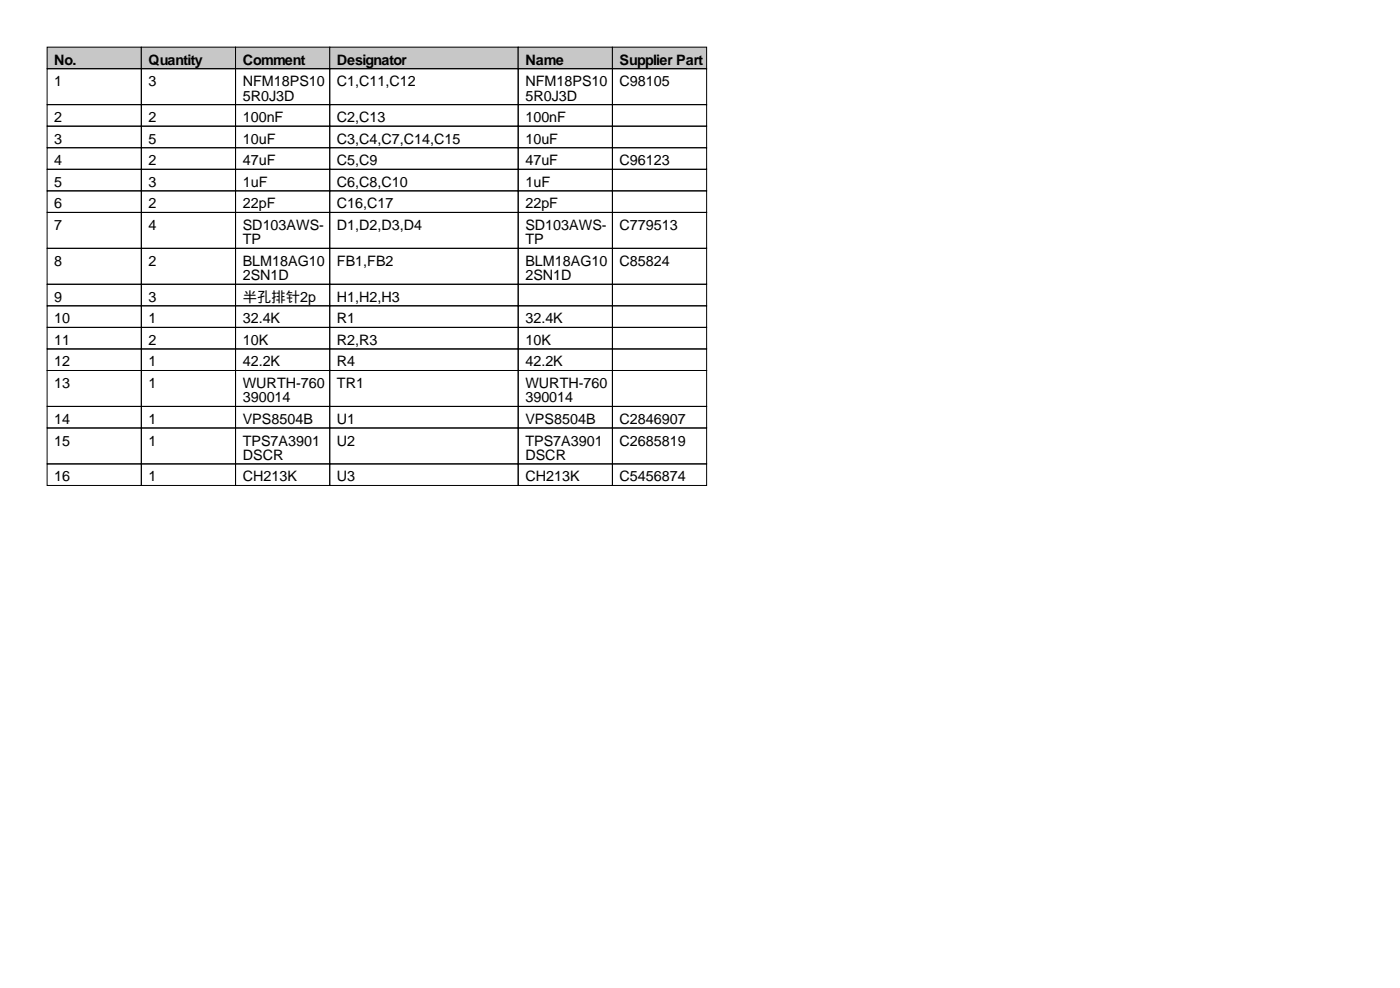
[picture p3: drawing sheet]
<svg xmlns="http://www.w3.org/2000/svg" width="297mm" height="210mm" viewBox="0 0 297 210" stroke-linecap="round" stroke-linejoin="round" font-family="sans-serif">
<defs><g id="words">
<g font-size="3">
<text x="11.5" y="13.7">No.</text>
<text x="31.5" y="13.7">Quantity</text>
<text x="51.5" y="13.7">Comment</text>
<text x="71.5" y="13.7">Designator</text>
<text x="111.5" y="13.7">Name</text>
<text x="131.5" y="13.7">Supplier Part</text>
<text x="11.5" y="18.3">1</text>
<text x="31.5" y="18.3">3</text>
<text x="51.5" y="18.3">NFM18PS10</text>
<text x="51.5" y="21.3">5R0J3D</text>
<text x="71.5" y="18.3">C1,C11,C12</text>
<text x="111.5" y="18.3">NFM18PS10</text>
<text x="111.5" y="21.3">5R0J3D</text>
<text x="131.5" y="18.3">C98105</text>
<text x="11.5" y="25.9">2</text>
<text x="31.5" y="25.9">2</text>
<text x="51.5" y="25.9">100nF</text>
<text x="71.5" y="25.9">C2,C13</text>
<text x="111.5" y="25.9">100nF</text>
<text x="11.5" y="30.5">3</text>
<text x="11.5" y="35.1">4</text>
<text x="31.5" y="30.5">5</text>
<text x="31.5" y="35.1">2</text>
<text x="51.5" y="30.5">10uF</text>
<text x="51.5" y="35.1">47uF</text>
<text x="71.5" y="30.5">C3,C4,C7,C14,C15</text>
<text x="71.5" y="35.1">C5,C9</text>
<text x="111.5" y="30.5">10uF</text>
<text x="111.5" y="35.1">47uF</text>
<text x="131.5" y="35.1">C96123</text>
<text x="11.5" y="39.6">5</text>
<text x="31.5" y="39.6">3</text>
<text x="51.5" y="39.6">1uF</text>
<text x="71.5" y="39.6">C6,C8,C10</text>
<text x="111.5" y="39.6">1uF</text>
<text x="11.5" y="44.2">6</text>
<text x="31.5" y="44.2">2</text>
<text x="51.5" y="44.2">22pF</text>
<text x="71.5" y="44.2">C16,C17</text>
<text x="111.5" y="44.2">22pF</text>
<text x="11.5" y="48.8">7</text>
<text x="31.5" y="48.8">4</text>
<text x="51.5" y="48.8">SD103AWS-</text>
<text x="51.5" y="51.8">TP</text>
<text x="71.5" y="48.8">D1,D2,D3,D4</text>
<text x="111.5" y="48.8">SD103AWS-</text>
<text x="111.5" y="51.8">TP</text>
<text x="131.5" y="48.8">C779513</text>
<text x="11.5" y="56.4">8</text>
<text x="31.5" y="56.4">2</text>
<text x="51.5" y="56.4">BLM18AG10</text>
<text x="51.5" y="59.4">2SN1D</text>
<text x="71.5" y="56.4">FB1,FB2</text>
<text x="111.5" y="56.4">BLM18AG10</text>
<text x="111.5" y="59.4">2SN1D</text>
<text x="131.5" y="56.4">C85824</text>
<text x="11.5" y="64">9</text>
<text x="31.5" y="64">3</text>
<text x="51.5" y="64">半孔排针2p</text>
<text x="71.5" y="64">H1,H2,H3</text>
<text x="11.5" y="68.6">10</text>
<text x="31.5" y="68.6">1</text>
<text x="51.5" y="68.6">32.4K</text>
<text x="71.5" y="68.6">R1</text>
<text x="111.5" y="68.6">32.4K</text>
<text x="11.5" y="73.2">11</text>
<text x="11.5" y="77.7">12</text>
<text x="31.5" y="73.2">2</text>
<text x="31.5" y="77.7">1</text>
<text x="51.5" y="73.2">10K</text>
<text x="51.5" y="77.7">42.2K</text>
<text x="71.5" y="73.2">R2,R3</text>
<text x="71.5" y="77.7">R4</text>
<text x="111.5" y="73.2">10K</text>
<text x="111.5" y="77.7">42.2K</text>
<text x="11.5" y="82.3">13</text>
<text x="31.5" y="82.3">1</text>
<text x="51.5" y="82.3">WURTH-760</text>
<text x="71.5" y="82.3">TR1</text>
<text x="111.5" y="82.3">WURTH-760</text>
<text x="11.5" y="89.9">14</text>
<text x="31.5" y="89.9">1</text>
<text x="51.5" y="85.3">390014</text>
<text x="51.5" y="89.9">VPS8504B</text>
<text x="71.5" y="89.9">U1</text>
<text x="111.5" y="85.3">390014</text>
<text x="111.5" y="89.9">VPS8504B</text>
<text x="131.5" y="89.9">C2846907</text>
<text x="11.5" y="94.5">15</text>
<text x="31.5" y="94.5">1</text>
<text x="51.5" y="94.5">TPS7A3901</text>
<text x="71.5" y="94.5">U2</text>
<text x="111.5" y="94.5">TPS7A3901</text>
<text x="131.5" y="94.5">C2685819</text>
<text x="51.5" y="97.5">DSCR</text>
<text x="111.5" y="97.5">DSCR</text>
<text x="11.5" y="102.1">16</text>
<text x="31.5" y="102.1">1</text>
<text x="51.5" y="102.1">CH213K</text>
<text x="71.5" y="102.1">U3</text>
<text x="111.5" y="102.1">CH213K</text>
<text x="131.5" y="102.1">C5456874</text>
</g>
</g></defs>
<g fill="#c7c7c7" stroke="#000" stroke-width=".21">
<path d="M10 10h20v4.6h-20z"/>
<path d="M30 10h20v4.6h-20z"/>
<path d="M50 10h20v4.6h-20z"/>
<path d="M70 10h40v4.6h-40z"/>
<path d="M110 10h20v4.6h-20z"/>
<path d="M130 10h20v4.6h-20z"/>
</g>
<g fill="none" stroke="#000" stroke-width=".21">
<path d="M10 14.6h20v7.6h-20zM30 14.6h20v7.6h-20zM50 14.6h20v7.6h-20zM70 14.6h40v7.6h-40zM110 14.6h20v7.6h-20zM130 14.6h20v7.6h-20zM10 22.2h20v4.6h-20zM10 26.8h20v4.5h-20zM10 31.3h20v4.6h-20zM10 35.9h20v4.6h-20zM30 22.2h20v4.6h-20zM30 26.8h20v4.5h-20z"/>
<path d="M30 31.3h20v4.6h-20zM30 35.9h20v4.6h-20zM50 22.2h20v4.6h-20zM50 26.8h20v4.5h-20zM50 31.3h20v4.6h-20zM50 35.9h20v4.6h-20zM70 22.2h40v4.6h-40zM70 26.8h40v4.5h-40zM70 31.3h40v4.6h-40zM70 35.9h40v4.6h-40zM110 22.2h20v4.6h-20zM110 26.8h20v4.5h-20z"/>
<path d="M110 31.3h20v4.6h-20zM110 35.9h20v4.6h-20zM130 22.2h20v4.6h-20zM130 26.8h20v4.5h-20zM130 31.3h20v4.6h-20zM130 35.9h20v4.6h-20zM10 40.5h20v4.6h-20zM10 45.1h20v7.6h-20zM10 52.7h20v7.6h-20zM30 40.5h20v4.6h-20zM30 45.1h20v7.6h-20zM30 52.7h20v7.6h-20z"/>
<path d="M50 40.5h20v4.6h-20zM50 45.1h20v7.6h-20zM50 52.7h20v7.6h-20zM70 40.5h40v4.6h-40zM70 45.1h40v7.6h-40zM70 52.7h40v7.6h-40zM110 40.5h20v4.6h-20zM110 45.1h20v7.6h-20zM110 52.7h20v7.6h-20zM130 40.5h20v4.6h-20zM130 45.1h20v7.6h-20zM130 52.7h20v7.6h-20z"/>
<path d="M10 60.3h20v4.6h-20zM10 64.9h20v4.5h-20zM10 69.4h20v4.6h-20zM10 74h20v4.6h-20zM10 78.6h20v7.6h-20zM30 60.3h20v4.6h-20zM30 64.9h20v4.5h-20zM30 69.4h20v4.6h-20zM30 74h20v4.6h-20zM30 78.6h20v7.6h-20zM50 60.3h20v4.6h-20zM50 64.9h20v4.5h-20z"/>
<path d="M50 69.4h20v4.6h-20zM50 74h20v4.6h-20zM50 78.6h20v7.6h-20zM70 60.3h40v4.6h-40zM70 64.9h40v4.5h-40zM70 69.4h40v4.6h-40zM70 74h40v4.6h-40zM70 78.6h40v7.6h-40zM110 60.3h20v4.6h-20zM110 64.9h20v4.5h-20zM110 69.4h20v4.6h-20zM110 74h20v4.6h-20z"/>
<path d="M110 78.6h20v7.6h-20zM130 60.3h20v4.6h-20zM130 64.9h20v4.5h-20zM130 69.4h20v4.6h-20zM130 74h20v4.6h-20zM130 78.6h20v7.6h-20zM10 86.2h20v4.6h-20zM10 90.8h20v7.6h-20zM10 98.4h20v4.6h-20zM30 86.2h20v4.6h-20zM30 90.8h20v7.6h-20zM30 98.4h20v4.6h-20z"/>
<path d="M50 86.2h20v4.6h-20zM50 90.8h20v7.6h-20zM50 98.4h20v4.6h-20zM70 86.2h40v4.6h-40zM70 90.8h40v7.6h-40zM70 98.4h40v4.6h-40zM110 86.2h20v4.6h-20zM110 90.8h20v7.6h-20zM110 98.4h20v4.6h-20zM130 86.2h20v4.6h-20zM130 90.8h20v7.6h-20zM130 98.4h20v4.6h-20z"/>
</g>
<use href="#words"/>
</svg>
